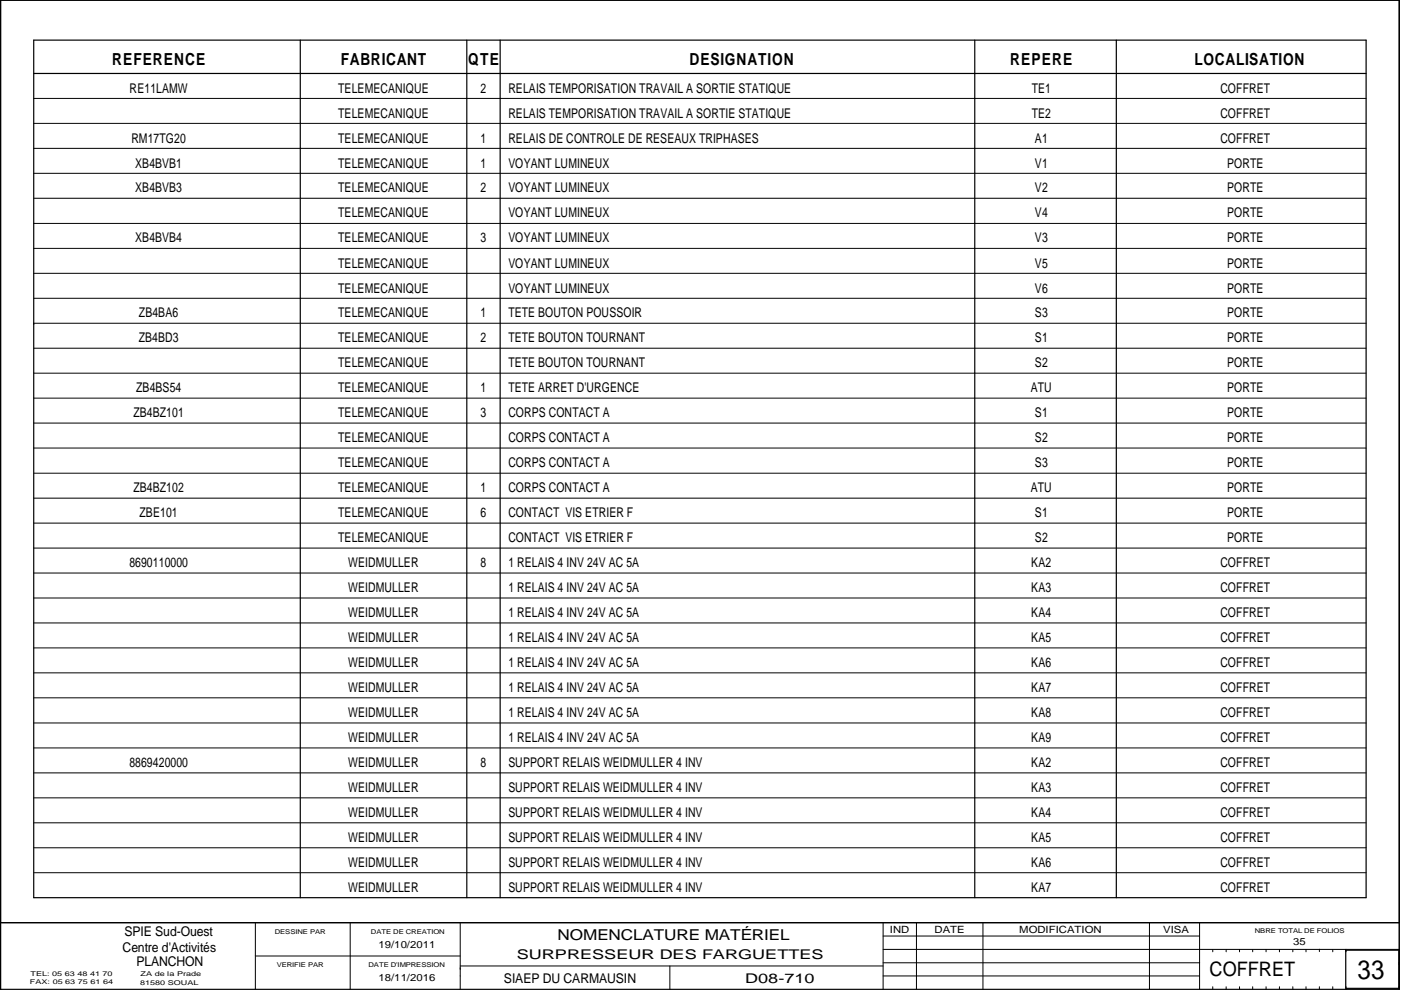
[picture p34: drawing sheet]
<svg xmlns="http://www.w3.org/2000/svg" width="297mm" height="210mm" viewBox="0 0 297 210" stroke-linecap="round" stroke-linejoin="round" font-family="sans-serif">
<defs><g id="words">
<text font-size="5.6" x="287.8" y="207.6">33</text>
<text font-size="4.2" x="256.5" y="206.9">COFFRET</text>
<g font-size="3.5">
<text x="23.8" y="13.8">REFERENCE</text>
<text x="72.3" y="13.8">FABRICANT</text>
<text x="99.2" y="13.8">QTE</text>
<text x="146.2" y="13.8">DESIGNATION</text>
<text x="214.2" y="13.8">REPERE</text>
<text x="253.3" y="13.8">LOCALISATION</text>
</g>
<text font-size="3.2" x="118.2" y="199.3">NOMENCLATURE MATÉRIEL</text>
<g font-size="2.8">
<text x="27.5" y="19.6">RE11LAMW</text>
<text x="71.7" y="19.6">TELEMECANIQUE</text>
<text x="101.9" y="19.6">2</text>
<text x="107.8" y="19.6">RELAIS TEMPORISATION TRAVAIL A SORTIE STATIQUE</text>
<text x="218.7" y="19.6">TE1</text>
<text x="258.7" y="19.6">COFFRET</text>
<text x="71.7" y="24.9">TELEMECANIQUE</text>
<text x="107.8" y="24.9">RELAIS TEMPORISATION TRAVAIL A SORTIE STATIQUE</text>
<text x="218.7" y="24.9">TE2</text>
<text x="258.7" y="24.9">COFFRET</text>
<text x="27.9" y="30.2">RM17TG20</text>
<text x="28.7" y="35.5">XB4BVB1</text>
<text x="71.7" y="35.5">TELEMECANIQUE</text>
<text x="71.7" y="30.2">TELEMECANIQUE</text>
<text x="101.9" y="35.5">1</text>
<text x="101.9" y="30.2">1</text>
<text x="107.8" y="35.5">VOYANT LUMINEUX</text>
<text x="107.8" y="30.2">RELAIS DE CONTROLE DE RESEAUX TRIPHASES</text>
<text x="219.4" y="35.5">V1</text>
<text x="219.4" y="30.2">A1</text>
<text x="258.7" y="30.2">COFFRET</text>
<text x="260.2" y="35.5">PORTE</text>
<text x="28.7" y="40.8">XB4BVB3</text>
<text x="71.7" y="40.8">TELEMECANIQUE</text>
<text x="101.9" y="40.8">2</text>
<text x="107.8" y="40.8">VOYANT LUMINEUX</text>
<text x="219.4" y="40.8">V2</text>
<text x="260.2" y="40.8">PORTE</text>
<text x="71.7" y="46.1">TELEMECANIQUE</text>
<text x="107.8" y="46.1">VOYANT LUMINEUX</text>
<text x="219.4" y="46.1">V4</text>
<text x="260.2" y="46.1">PORTE</text>
<text x="28.7" y="51.4">XB4BVB4</text>
<text x="71.7" y="51.4">TELEMECANIQUE</text>
<text x="101.9" y="51.4">3</text>
<text x="107.8" y="51.4">VOYANT LUMINEUX</text>
<text x="219.4" y="51.4">V3</text>
<text x="260.2" y="51.4">PORTE</text>
<text x="71.7" y="56.7">TELEMECANIQUE</text>
<text x="107.8" y="56.7">VOYANT LUMINEUX</text>
<text x="219.4" y="56.7">V5</text>
<text x="260.2" y="56.7">PORTE</text>
<text x="71.7" y="62">TELEMECANIQUE</text>
<text x="107.8" y="62">VOYANT LUMINEUX</text>
<text x="219.4" y="62">V6</text>
<text x="260.2" y="62">PORTE</text>
<text x="29.5" y="67.3">ZB4BA6</text>
<text x="71.7" y="67.3">TELEMECANIQUE</text>
<text x="101.9" y="67.3">1</text>
<text x="107.8" y="67.3">TETE BOUTON POUSSOIR</text>
<text x="219.4" y="67.3">S3</text>
<text x="260.2" y="67.3">PORTE</text>
<text x="29.4" y="72.6">ZB4BD3</text>
<text x="71.7" y="77.9">TELEMECANIQUE</text>
<text x="71.7" y="72.6">TELEMECANIQUE</text>
<text x="101.9" y="72.6">2</text>
<text x="107.8" y="77.9">TETE BOUTON TOURNANT</text>
<text x="107.8" y="72.6">TETE BOUTON TOURNANT</text>
<text x="219.4" y="72.6">S1</text>
<text x="219.4" y="77.9">S2</text>
<text x="260.2" y="72.6">PORTE</text>
<text x="260.2" y="77.9">PORTE</text>
<text x="28.9" y="83.2">ZB4BS54</text>
<text x="71.7" y="83.2">TELEMECANIQUE</text>
<text x="101.9" y="83.2">1</text>
<text x="107.8" y="83.2">TETE ARRET D'URGENCE</text>
<text x="218.5" y="83.2">ATU</text>
<text x="260.2" y="83.2">PORTE</text>
<text x="28.3" y="88.5">ZB4BZ101</text>
<text x="71.7" y="88.5">TELEMECANIQUE</text>
<text x="101.9" y="88.5">3</text>
<text x="107.8" y="88.5">CORPS CONTACT A</text>
<text x="219.4" y="88.5">S1</text>
<text x="260.2" y="88.5">PORTE</text>
<text x="71.7" y="93.8">TELEMECANIQUE</text>
<text x="107.8" y="93.8">CORPS CONTACT A</text>
<text x="219.4" y="93.8">S2</text>
<text x="260.2" y="93.8">PORTE</text>
<text x="71.7" y="99.1">TELEMECANIQUE</text>
<text x="107.8" y="99.1">CORPS CONTACT A</text>
<text x="219.4" y="99.1">S3</text>
<text x="260.2" y="99.1">PORTE</text>
<text x="28.3" y="104.4">ZB4BZ102</text>
<text x="71.7" y="104.4">TELEMECANIQUE</text>
<text x="101.9" y="104.4">1</text>
<text x="107.8" y="104.4">CORPS CONTACT A</text>
<text x="218.5" y="104.4">ATU</text>
<text x="260.2" y="104.4">PORTE</text>
<text x="29.6" y="109.7">ZBE101</text>
<text x="71.7" y="109.7">TELEMECANIQUE</text>
<text x="101.9" y="109.7">6</text>
<text x="107.8" y="109.7">CONTACT VIS ETRIER F</text>
<text x="219.4" y="109.7">S1</text>
<text x="260.2" y="109.7">PORTE</text>
<text x="71.7" y="115">TELEMECANIQUE</text>
<text x="107.8" y="115">CONTACT VIS ETRIER F</text>
<text x="219.4" y="115">S2</text>
<text x="260.2" y="115">PORTE</text>
<text x="27.4" y="120.3">8690110000</text>
<text x="73.8" y="125.6">WEIDMULLER</text>
<text x="73.8" y="120.3">WEIDMULLER</text>
<text x="101.9" y="120.3">8</text>
<text x="107.8" y="125.6">1 RELAIS 4 INV 24V AC 5A</text>
<text x="107.8" y="120.3">1 RELAIS 4 INV 24V AC 5A</text>
<text x="218.6" y="120.3">KA2</text>
<text x="218.6" y="125.6">KA3</text>
<text x="258.7" y="120.3">COFFRET</text>
<text x="258.7" y="125.6">COFFRET</text>
<text x="73.8" y="130.9">WEIDMULLER</text>
<text x="107.8" y="130.9">1 RELAIS 4 INV 24V AC 5A</text>
<text x="218.6" y="130.9">KA4</text>
<text x="258.7" y="130.9">COFFRET</text>
<text x="73.8" y="136.1">WEIDMULLER</text>
<text x="107.8" y="136.1">1 RELAIS 4 INV 24V AC 5A</text>
<text x="218.6" y="136.1">KA5</text>
<text x="258.7" y="136.1">COFFRET</text>
<text x="73.8" y="141.4">WEIDMULLER</text>
<text x="107.8" y="141.4">1 RELAIS 4 INV 24V AC 5A</text>
<text x="218.6" y="141.4">KA6</text>
<text x="258.7" y="141.4">COFFRET</text>
<text x="73.8" y="146.7">WEIDMULLER</text>
<text x="107.8" y="146.7">1 RELAIS 4 INV 24V AC 5A</text>
<text x="218.6" y="146.7">KA7</text>
<text x="258.7" y="146.7">COFFRET</text>
<text x="73.8" y="152">WEIDMULLER</text>
<text x="107.8" y="152">1 RELAIS 4 INV 24V AC 5A</text>
<text x="218.6" y="152">KA8</text>
<text x="258.7" y="152">COFFRET</text>
<text x="73.8" y="157.4">WEIDMULLER</text>
<text x="107.8" y="157.4">1 RELAIS 4 INV 24V AC 5A</text>
<text x="218.6" y="157.4">KA9</text>
<text x="258.7" y="157.4">COFFRET</text>
<text x="27.4" y="162.6">8869420000</text>
<text x="73.8" y="167.9">WEIDMULLER</text>
<text x="73.8" y="162.6">WEIDMULLER</text>
<text x="101.9" y="162.6">8</text>
<text x="107.8" y="167.9">SUPPORT RELAIS WEIDMULLER 4 INV</text>
<text x="107.8" y="162.6">SUPPORT RELAIS WEIDMULLER 4 INV</text>
<text x="218.6" y="162.6">KA2</text>
<text x="218.6" y="167.9">KA3</text>
<text x="258.7" y="162.6">COFFRET</text>
<text x="258.7" y="167.9">COFFRET</text>
<text x="73.8" y="173.2">WEIDMULLER</text>
<text x="107.8" y="173.2">SUPPORT RELAIS WEIDMULLER 4 INV</text>
<text x="218.6" y="173.2">KA4</text>
<text x="258.7" y="173.2">COFFRET</text>
<text x="73.8" y="178.5">WEIDMULLER</text>
<text x="107.8" y="178.5">SUPPORT RELAIS WEIDMULLER 4 INV</text>
<text x="218.6" y="178.5">KA5</text>
<text x="258.7" y="178.5">COFFRET</text>
<text x="73.8" y="183.8">WEIDMULLER</text>
<text x="107.8" y="183.8">SUPPORT RELAIS WEIDMULLER 4 INV</text>
<text x="218.6" y="183.8">KA6</text>
<text x="258.7" y="183.8">COFFRET</text>
<text x="73.8" y="189.1">WEIDMULLER</text>
<text x="107.8" y="189.1">SUPPORT RELAIS WEIDMULLER 4 INV</text>
<text x="218.6" y="189.1">KA7</text>
<text x="258.7" y="189.1">COFFRET</text>
<text x="26" y="201.8">Centre d'Activités</text>
<text x="26.4" y="198.4">SPIE Sud-Ouest</text>
<text x="109.6" y="203.3">SURPRESSEUR DES FARGUETTES</text>
<text x="28.9" y="204.9">PLANCHON</text>
<text x="106.8" y="208.4">SIAEP DU CARMAUSIN</text>
<text x="158" y="208.4">D08-710</text>
</g>
<g font-size="2.1">
<text x="188.7" y="197.7">IND</text>
<text x="198.2" y="197.7">DATE</text>
<text x="216.1" y="197.7">MODIFICATION</text>
<text x="246.6" y="197.7">VISA</text>
<text x="80.3" y="200.9">19/10/2011</text>
<text x="274.1" y="200.3">35</text>
<text x="80.3" y="208">18/11/2016</text>
</g>
<g font-size="1.4">
<text x="58.3" y="198">DESSINE PAR</text>
<text x="78.7" y="198">DATE DE CREATION</text>
<text x="266.1" y="197.7">NBRE TOTAL DE FOLIOS</text>
<text x="6.3" y="208.7">FAX: 05 63 75 61 64</text>
<text x="6.5" y="207">TEL: 05 63 48 41 70</text>
<text x="29.7" y="208.7">81580 SOUAL</text>
<text x="29.8" y="207">ZA de la Prade</text>
<text x="58.7" y="205">VERIFIE PAR</text>
<text x="78.1" y="205">DATE D'IMPRESSION</text>
</g>
</g></defs>
<g fill="none" stroke="#000" stroke-width=".21">
<path d="M7.2 20.9h282.4M7.2 26.2h282.4M7.2 31.5h282.4M7.2 36.7h282.4M7.2 42h282.4M7.2 47.4h282.4M7.2 52.7h282.4M7.2 58h282.4M7.2 63.2h282.4M7.2 68.5h282.4M7.2 73.8h282.4M7.2 79.1h282.4"/>
<path d="M7.2 84.4h282.4M7.2 89.7h282.4M7.2 95h282.4M7.2 100.3h282.4M7.2 105.6h282.4M7.2 110.9h282.4M7.2 116.2h282.4M7.2 121.5h282.4M7.2 126.8h282.4M7.2 132.1h282.4M7.2 137.4h282.4M7.2 142.7h282.4"/>
<path d="M7.2 148h282.4M7.2 153.3h282.4M7.2 158.6h282.4M7.2 163.9h282.4M7.2 169.2h282.4M7.2 174.5h282.4M7.2 179.7h282.4M7.2 185h282.4M54.1 195.6v14.2M74.2 195.6v14.2M97.6 195.6v14.2M187.2 195.6v14.2"/>
<path d="M187.2 198.5h67.1M194.3 195.6v14.2M208.4 195.6v14.2M243.7 195.6v14.2M254.3 195.6v14.2M.1 209.8v-14.2h296.6v14.2M54.1 202.7h43.5M97.6 204.8h89.6M142 204.8v5M187.2 201.3h109.5M187.2 204.1h67.1M187.2 206.9h67.1"/>
<path d="M257.1 201.3v.5M257.1 209.2v.5M260 201.3v.5M260 209.2v.5M262.8 201.3v.5M262.8 209.2v.5M265.6 201.3v.5M265.6 209.2v.5M268.4 201.3v.5M268.4 209.2v.5M271.3 201.3v.5M271.3 209.2v.5"/>
<path d="M274.1 201.3v.5M274.1 209.2v.5M276.9 201.3v.5M276.9 209.2v.5M279.7 201.3v.5M279.7 209.2v.5M282.6 201.3v.5M282.6 209.2v.5"/>
</g>
<g fill="none" stroke="#000" stroke-width=".25">
<path d="M.1 0h296.6v209.8h-296.6zM7.2 8.5h282.4v181.8h-282.4zM7.2 15.6h282.4M63.7 8.5v181.8M99 8.5v181.8M106 8.5v181.8M206.7 8.5v181.8M236.7 8.5v181.8M7.2 68.5h.1M.1 195.6h296.6M285.3 201.5h11.3v8h-11.3zM285.4 201.3v.5"/>
<path d="M285.4 209.2v.5"/>
</g>
<use href="#words"/>
</svg>
